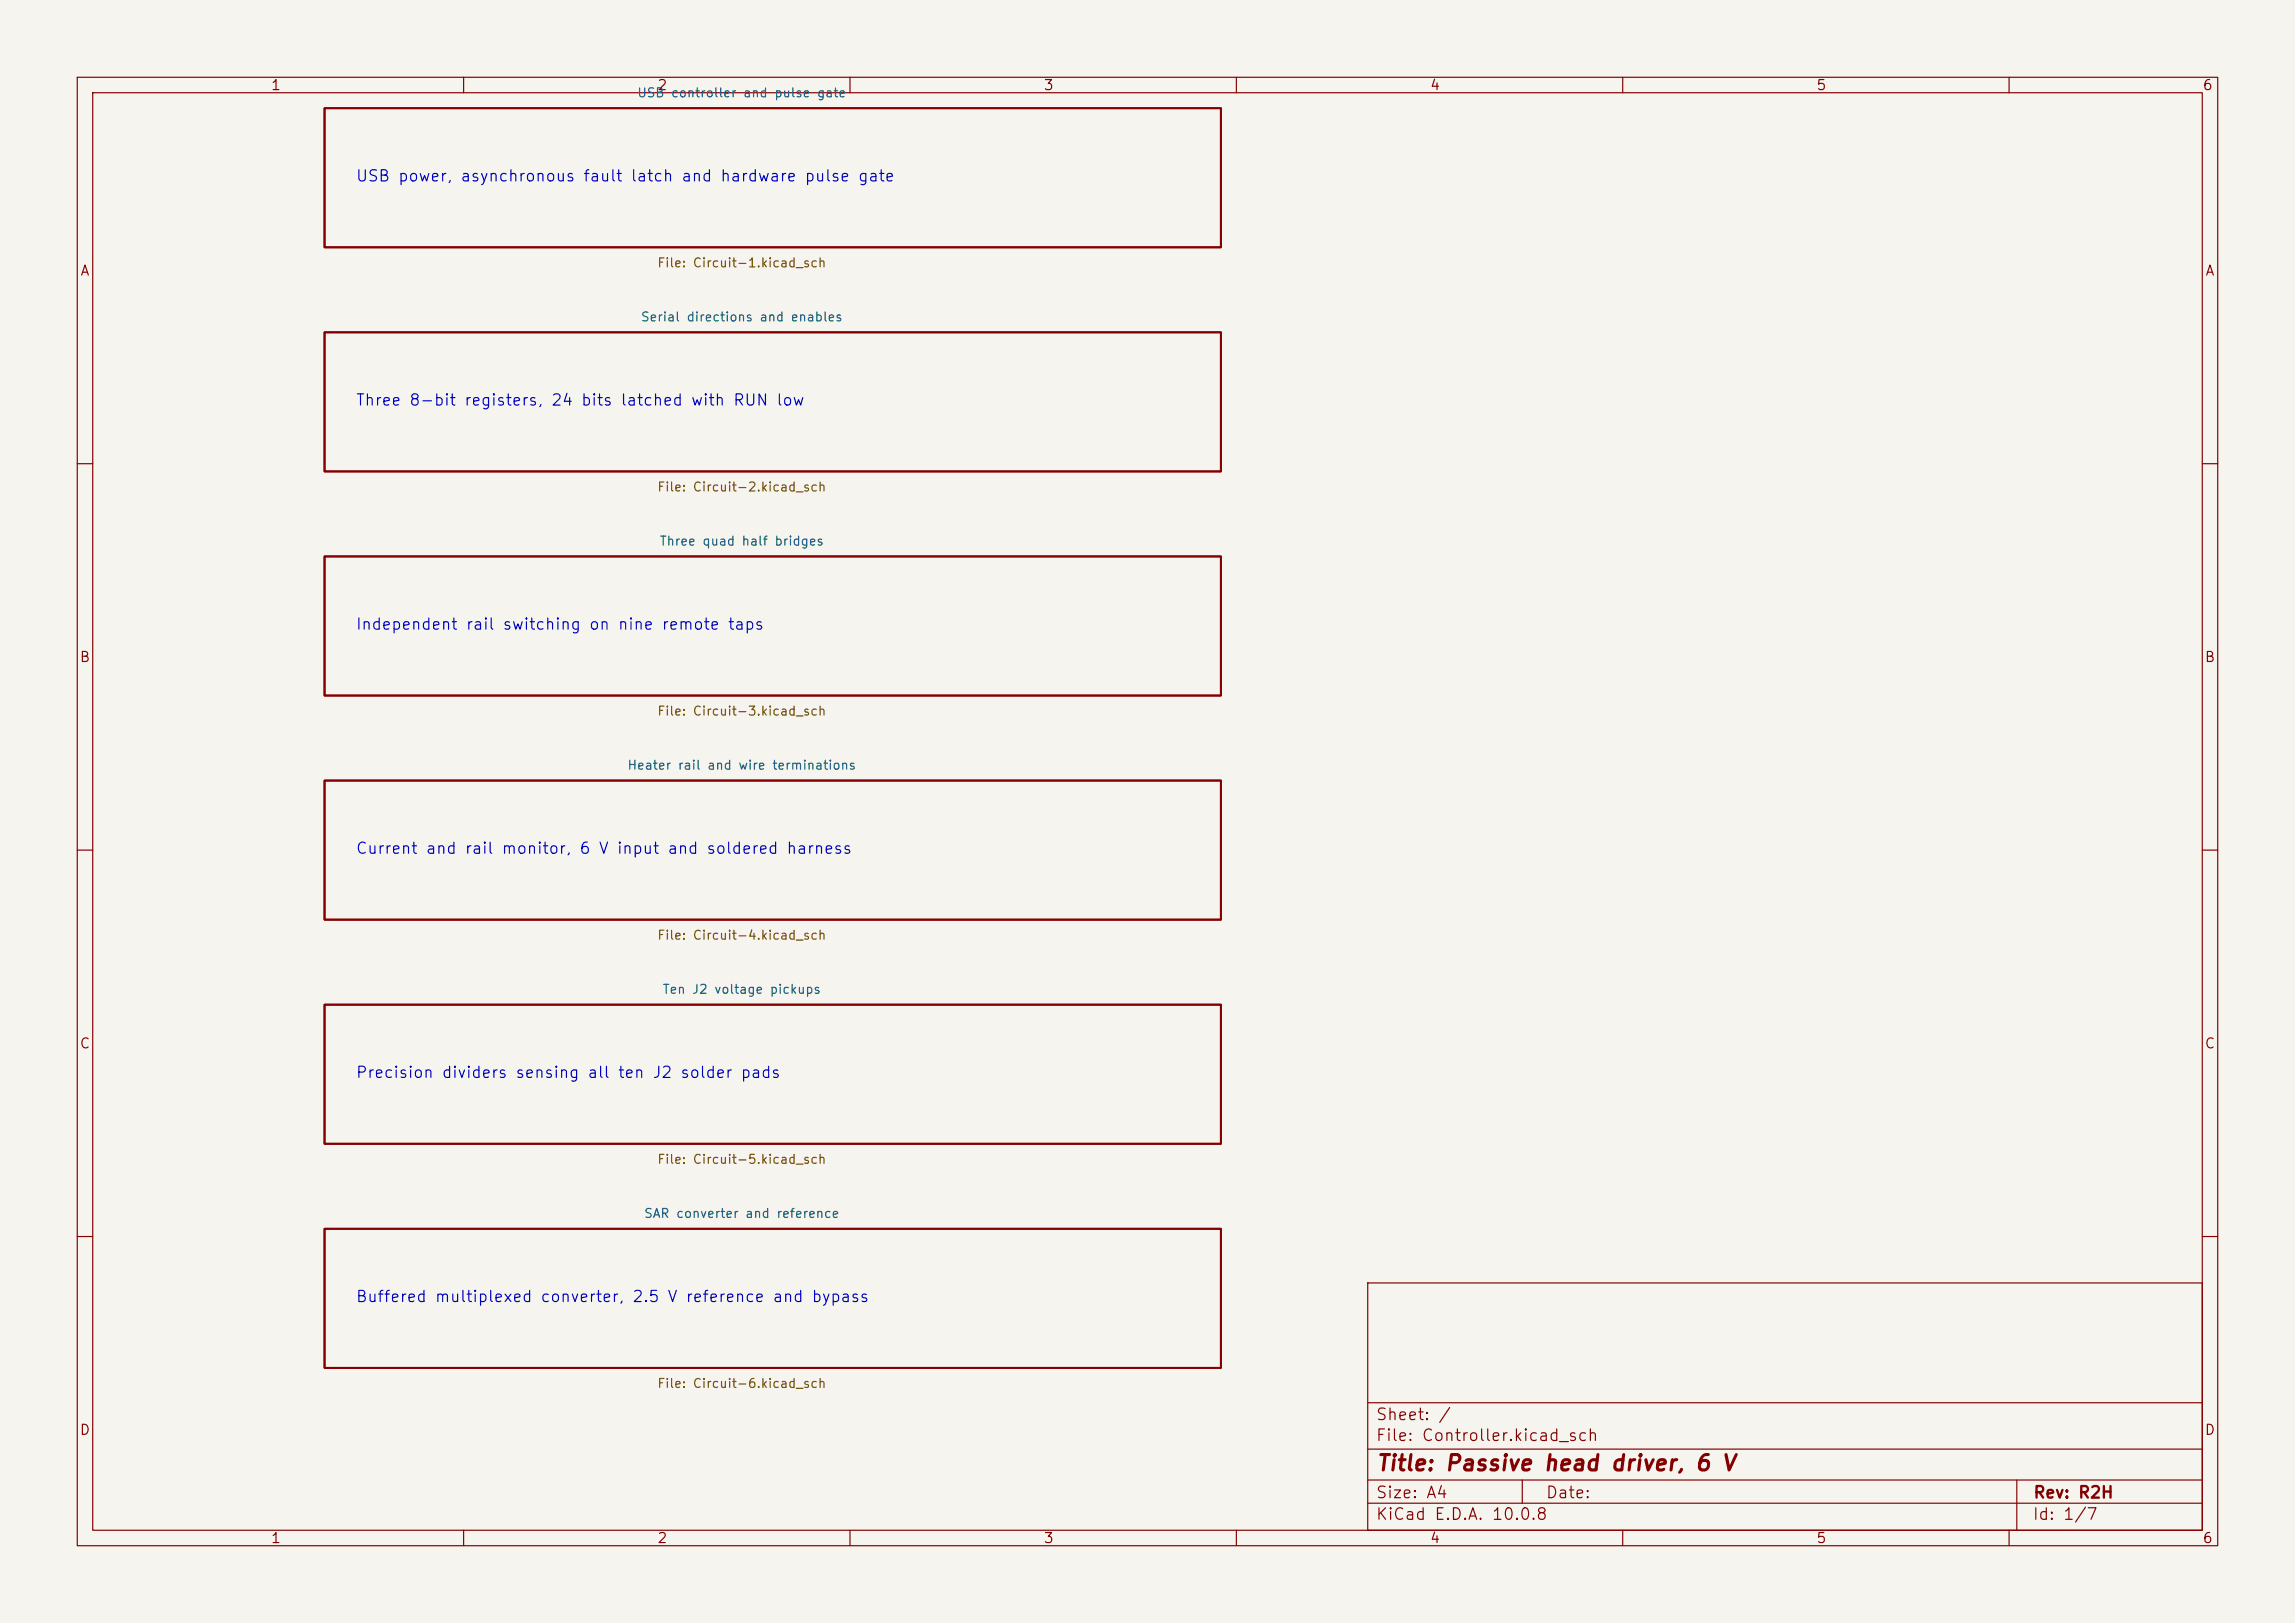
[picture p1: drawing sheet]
<svg xmlns="http://www.w3.org/2000/svg" width="297mm" height="210mm" viewBox="0 0 297 210" stroke-linecap="round" stroke-linejoin="round" font-family="sans-serif">
<defs><g id="words">
<text font-size="2" fill="#840000" x="178" y="190.8">Title: Passive head driver, 6 V</text>
<g font-size="1.5" fill="#840000">
<text x="178" y="184.1">Sheet: /</text>
<text x="178" y="186.8">File: Controller.kicad_sch</text>
<text x="178" y="197">KiCad E.D.A. 10.0.8</text>
<text x="178" y="194.2">Size: A4</text>
<text x="200" y="194.2">Date:</text>
<text x="263" y="197">Id: 1/7</text>
<text x="263" y="194.2">Rev: R2H</text>
</g>
<g font-size="1.4" fill="#0000c2">
<text x="46" y="23.9">USB power, asynchronous fault latch and hardware pulse gate</text>
<text x="46" y="52.9">Three 8-bit registers, 24 bits latched with RUN low</text>
<text x="46" y="81.9">Independent rail switching on nine remote taps</text>
<text x="46" y="110.9">Current and rail monitor, 6 V input and soldered harness</text>
<text x="46" y="139.9">Precision dividers sensing all ten J2 solder pads</text>
<text x="46" y="168.9">Buffered multiplexed converter, 2.5 V reference and bypass</text>
</g>
<g font-size="1.3" fill="#840000">
<text x="35" y="12">1</text>
<text x="85" y="12">2</text>
<text x="135" y="12">3</text>
<text x="185" y="12">4</text>
<text x="235" y="12">5</text>
<text x="285" y="12">6</text>
<text x="10.3" y="36">A</text>
<text x="285.3" y="36">A</text>
<text x="10.2" y="86">B</text>
<text x="285.2" y="86">B</text>
<text x="10.2" y="136">C</text>
<text x="285.2" y="136">C</text>
<text x="10.2" y="186">D</text>
<text x="285.2" y="186">D</text>
<text x="35" y="200">1</text>
<text x="85" y="200">2</text>
<text x="135" y="200">3</text>
<text x="185" y="200">4</text>
<text x="235" y="200">5</text>
<text x="285" y="200">6</text>
</g>
<g font-size="1.2" fill="#006464">
<text x="82.4" y="12.9">USB controller and pulse gate</text>
<text x="82.8" y="41.9">Serial directions and enables</text>
<text x="85.3" y="70.9">Three quad half bridges</text>
<text x="81.1" y="99.9">Heater rail and wire terminations</text>
<text x="85.7" y="128.9">Ten J2 voltage pickups</text>
<text x="83.3" y="157.9">SAR converter and reference</text>
</g>
<g font-size="1.2" fill="#725600">
<text x="85" y="34.9">File: Circuit-1.kicad_sch</text>
<text x="85" y="63.9">File: Circuit-2.kicad_sch</text>
<text x="85" y="92.9">File: Circuit-3.kicad_sch</text>
<text x="85" y="121.9">File: Circuit-4.kicad_sch</text>
<text x="85" y="150.9">File: Circuit-5.kicad_sch</text>
<text x="85" y="179.9">File: Circuit-6.kicad_sch</text>
</g>
</g></defs>
<path d="M0 0h297v210h-297z" fill="#f5f4ef" stroke="#f5f4ef" stroke-width=".13"/>
<g fill="none" stroke="#840000" stroke-width=".15">
<path d="M10 10h277v190h-277zM12 12h273v186h-273zM60 10v2M110 10v2M160 10v2M210 10v2M260 10v2M10 60h2M285 60h2M10 110h2M285 110h2M10 160h2"/>
<path d="M177 166h108v32h-108zM285 160h2M60 198v2M110 198v2M160 198v2M177 194.5h108M177 191.5h108M177 187.5h108M177 181.5h108M197 191.5v3M210 198v2M260 198v2"/>
<path d="M261 191.5v6.5"/>
</g>
<path d="M42 14h116v18h-116zM42 43h116v18h-116zM42 72h116v18h-116zM42 101h116v18h-116zM42 130h116v18h-116zM42 159h116v18h-116z" fill="none" stroke="#840000" stroke-width=".25"/>
<use href="#words"/>
</svg>
